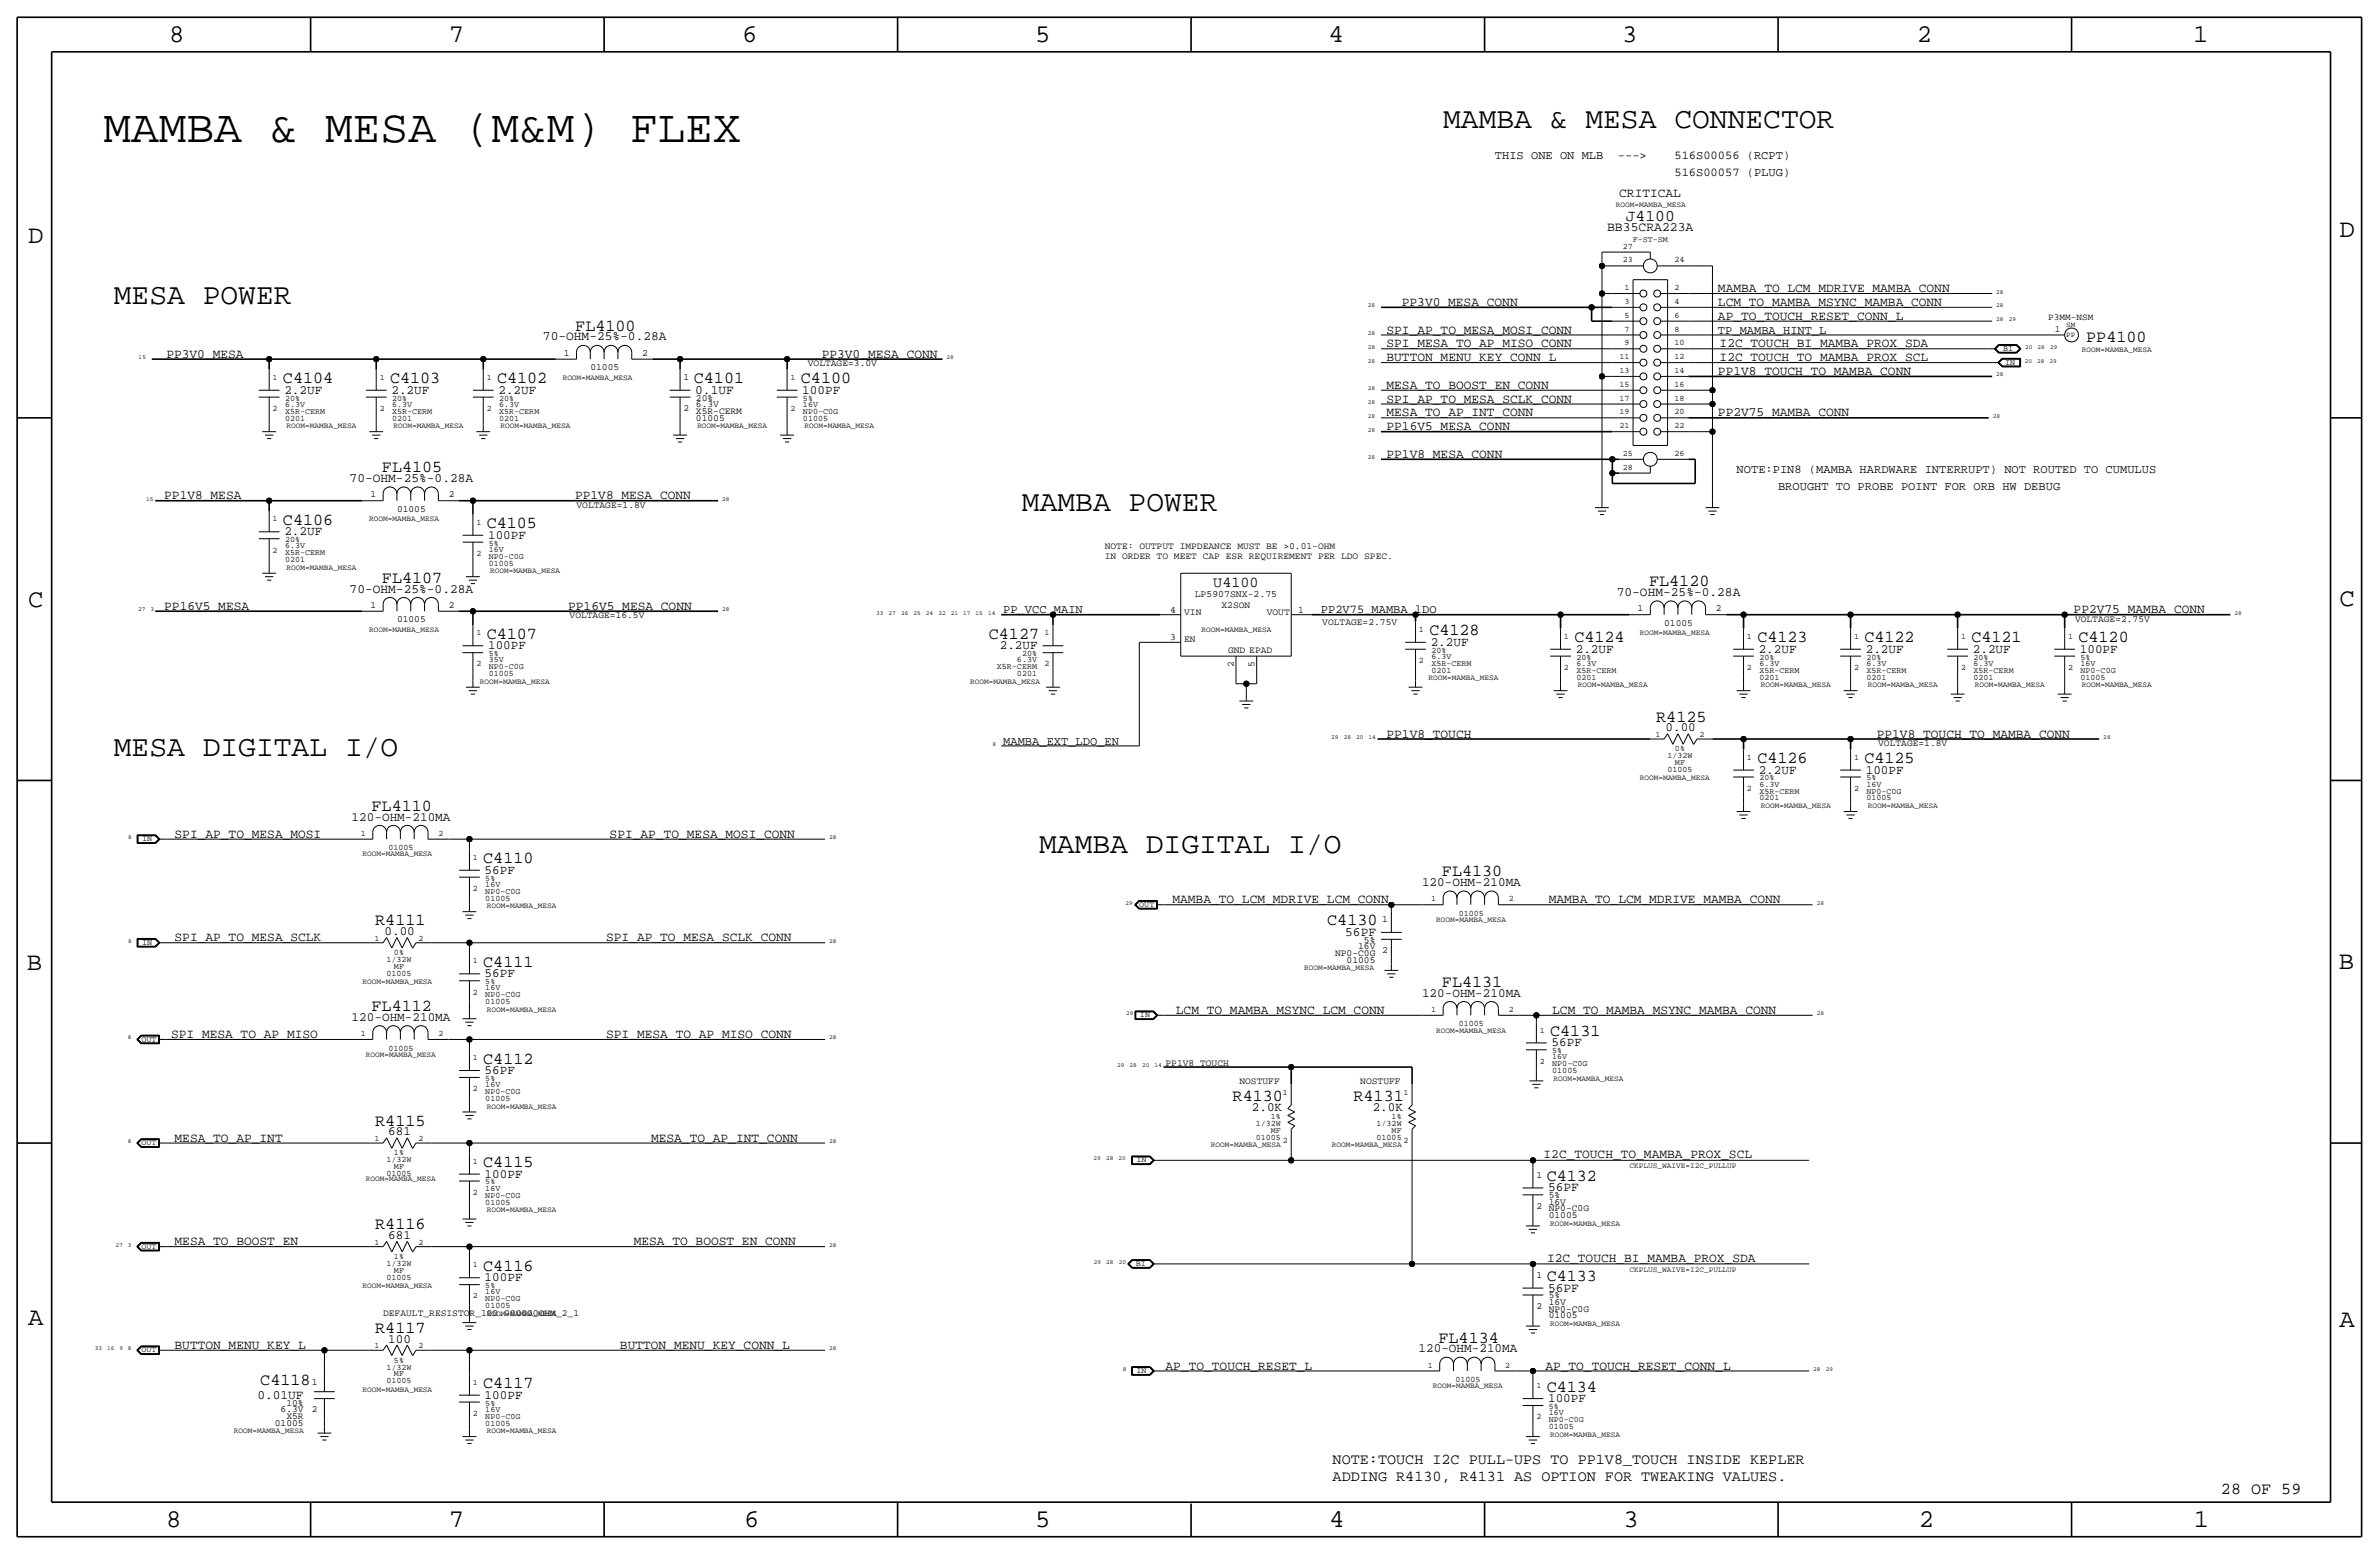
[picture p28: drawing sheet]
<svg xmlns="http://www.w3.org/2000/svg" width="875mm" height="572mm" viewBox="0 0 875 572" stroke-linecap="round" stroke-linejoin="round" font-family="sans-serif">
<defs><g id="words">
<text font-size="17" x="38" y="52.1">MAMBA &amp; MESA (M&amp;M) FLEX</text>
<g font-size="10.9">
<text x="530.8" y="47">MAMBA &amp; MESA CONNECTOR</text>
<text x="41.9" y="111.8">MESA POWER</text>
<text x="375.9" y="188">MAMBA POWER</text>
<text x="41.9" y="278.1">MESA DIGITAL I/O</text>
<text x="382.2" y="313.7">MAMBA DIGITAL I/O</text>
</g>
<g font-size="9.4">
<text x="62.2" y="15.5">8</text>
<text x="165.1" y="15.5">7</text>
<text x="273" y="15.5">6</text>
<text x="380.7" y="15.5">5</text>
<text x="488.7" y="15.5">4</text>
<text x="596.6" y="15.5">3</text>
<text x="705" y="15.5">2</text>
<text x="806.6" y="15.5">1</text>
<text x="10.4" y="89.4">D</text>
<text x="860.5" y="87.1">D</text>
<text x="10.4" y="223.3">C</text>
<text x="860.5" y="222.8">C</text>
<text x="9.9" y="356.6">B</text>
<text x="860.2" y="356.4">B</text>
<text x="10.4" y="487.4">A</text>
<text x="860.5" y="488.2">A</text>
<text x="61.2" y="561.6">8</text>
<text x="165.1" y="561.6">7</text>
<text x="273.8" y="561.6">6</text>
<text x="380.7" y="561.6">5</text>
<text x="488.9" y="561.6">4</text>
<text x="597.1" y="561.6">3</text>
<text x="705.8" y="561.6">2</text>
<text x="806.9" y="561.6">1</text>
</g>
<g font-size="6.2">
<text x="211.6" y="121.7">FL4100</text>
<text x="767.4" y="125.7">PP4100</text>
<text x="104.1" y="141">C4104</text>
<text x="143.5" y="141">C4103</text>
<text x="182.8" y="141">C4102</text>
<text x="255.2" y="141">C4101</text>
<text x="294.6" y="141">C4100</text>
<text x="140.5" y="173.7">FL4105</text>
<text x="104.1" y="193">C4106</text>
<text x="179" y="194.3">C4105</text>
<text x="140.5" y="214.4">FL4107</text>
<text x="606.6" y="215.6">FL4120</text>
<text x="525.7" y="233.7">C4128</text>
<text x="179" y="234.9">C4107</text>
<text x="363.7" y="234.9">C4127</text>
<text x="579.1" y="236.2">C4124</text>
<text x="646.4" y="236.2">C4123</text>
<text x="685.7" y="236.2">C4122</text>
<text x="725.1" y="236.2">C4121</text>
<text x="764.5" y="236.2">C4120</text>
<text x="609.2" y="265.4">R4125</text>
<text x="646.4" y="280.7">C4126</text>
<text x="685.7" y="280.7">C4125</text>
<text x="136.7" y="298.2">FL4110</text>
<text x="177.7" y="317.5">C4110</text>
<text x="530.4" y="322.3">FL4130</text>
<text x="138" y="340.4">R4111</text>
<text x="488.2" y="340.4">C4130</text>
<text x="177.7" y="355.6">C4111</text>
<text x="530.4" y="363">FL4131</text>
<text x="136.7" y="371.9">FL4112</text>
<text x="570.2" y="381">C4131</text>
<text x="177.7" y="391.2">C4112</text>
<text x="453.4" y="404.9">R4130</text>
<text x="497.8" y="404.9">R4131</text>
<text x="138" y="414">R4115</text>
<text x="177.7" y="429.3">C4115</text>
<text x="568.9" y="434.3">C4132</text>
<text x="138" y="452.1">R4116</text>
<text x="177.7" y="467.4">C4116</text>
<text x="568.9" y="471.2">C4133</text>
<text x="138" y="490.2">R4117</text>
<text x="529.1" y="493.8">FL4134</text>
<text x="95.8" y="509.3">C4118</text>
<text x="177.7" y="510.5">C4117</text>
<text x="568.9" y="511.8">C4134</text>
<text x="816.9" y="549.5">28 OF 59</text>
</g>
<text font-size="6" x="598" y="81.3">J4100</text>
<g font-size="5.6">
<text x="446.3" y="215.9">U4100</text>
<text x="490.2" y="538.5">NOTE:TOUCH I2C PULL-UPS TO PP1V8_TOUCH INSIDE KEPLER</text>
<text x="490.2" y="544.8">ADDING R4130, R4131 AS OPTION FOR TWEAKING VALUES.</text>
</g>
<text font-size="4.8" x="591.1" y="85.1">BB35CRA223A</text>
<g font-size="4.7">
<text x="595.6" y="72.4">CRITICAL</text>
<text x="631.9" y="107.4">MAMBA_TO_LCM_MDRIVE_MAMBA_CONN</text>
<text x="515.6" y="112.5">PP3V0_MESA_CONN</text>
<text x="631.9" y="112.5">LCM_TO_MAMBA_MSYNC_MAMBA_CONN</text>
<text x="631.9" y="117.6">AP_TO_TOUCH_RESET_CONN_L</text>
<text x="199.7" y="125.2">70-OHM-25%-0.28A</text>
<text x="510" y="122.7">SPI_AP_TO_MESA_MOSI_CONN</text>
<text x="61.2" y="131.6">PP3V0_MESA</text>
<text x="302.2" y="131.6">PP3V0_MESA_CONN</text>
<text x="510" y="127.8">SPI_MESA_TO_AP_MISO_CONN</text>
<text x="632.5" y="127.5">I2C_TOUCH_BI_MAMBA_PROX_SDA</text>
<text x="510" y="132.8">BUTTON_MENU_KEY_CONN_L</text>
<text x="631.9" y="137.9">PP1V8_TOUCH_TO_MAMBA_CONN</text>
<text x="632.5" y="132.6">I2C_TOUCH_TO_MAMBA_PROX_SCL</text>
<text x="510" y="143">MESA_TO_BOOST_EN_CONN</text>
<text x="104.6" y="144.8">2.2UF</text>
<text x="144" y="144.8">2.2UF</text>
<text x="183.3" y="144.8">2.2UF</text>
<text x="255.7" y="144.8">0.1UF</text>
<text x="295.1" y="144.8">100PF</text>
<text x="510" y="148.1">SPI_AP_TO_MESA_SCLK_CONN</text>
<text x="510" y="153.2">MESA_TO_AP_INT_CONN</text>
<text x="631.9" y="153.2">PP2V75_MAMBA_CONN</text>
<text x="510" y="158.2">PP16V5_MESA_CONN</text>
<text x="510" y="168.4">PP1V8_MESA_CONN</text>
<text x="128.6" y="177.3">70-OHM-25%-0.28A</text>
<text x="60.4" y="183.6">PP1V8_MESA</text>
<text x="211.5" y="183.6">PP1V8_MESA_CONN</text>
<text x="104.6" y="196.8">2.2UF</text>
<text x="179.5" y="198.1">100PF</text>
<text x="128.6" y="217.9">70-OHM-25%-0.28A</text>
<text x="594.7" y="219.2">70-OHM-25%-0.28A</text>
<text x="60.4" y="224.3">PP16V5_MESA</text>
<text x="209" y="224.3">PP16V5_MESA_CONN</text>
<text x="762.7" y="225.6">PP2V75_MAMBA_CONN</text>
<text x="179.5" y="238.8">100PF</text>
<text x="367.7" y="238.8">2.2UF</text>
<text x="526.2" y="237.5">2.2UF</text>
<text x="579.6" y="240">2.2UF</text>
<text x="646.9" y="240">2.2UF</text>
<text x="686.3" y="240">2.2UF</text>
<text x="725.6" y="240">2.2UF</text>
<text x="765" y="240">100PF</text>
<text x="612.6" y="269">0.00</text>
<text x="510" y="271.3">PP1V8_TOUCH</text>
<text x="690.3" y="271.3">PP1V8_TOUCH_TO_MAMBA_CONN</text>
<text x="646.9" y="284.5">2.2UF</text>
<text x="686.3" y="284.5">100PF</text>
<text x="129.3" y="301.8">120-OHM-210MA</text>
<text x="64.2" y="308.1">SPI_AP_TO_MESA_MOSI</text>
<text x="224.2" y="308.1">SPI_AP_TO_MESA_MOSI_CONN</text>
<text x="178.3" y="321.3">56PF</text>
<text x="523" y="325.9">120-OHM-210MA</text>
<text x="431.2" y="332.2">MAMBA_TO_LCM_MDRIVE_LCM_CONN</text>
<text x="569.7" y="332.2">MAMBA_TO_LCM_MDRIVE_MAMBA_CONN</text>
<text x="64.2" y="346.2">SPI_AP_TO_MESA_SCLK</text>
<text x="141.4" y="343.9">0.00</text>
<text x="223" y="346.2">SPI_AP_TO_MESA_SCLK_CONN</text>
<text x="494.8" y="344.2">56PF</text>
<text x="178.3" y="359.4">56PF</text>
<text x="523" y="366.5">120-OHM-210MA</text>
<text x="129.3" y="375.4">120-OHM-210MA</text>
<text x="432.5" y="372.9">LCM_TO_MAMBA_MSYNC_LCM_CONN</text>
<text x="570.9" y="372.9">LCM_TO_MAMBA_MSYNC_MAMBA_CONN</text>
<text x="62.9" y="381.8">SPI_MESA_TO_AP_MISO</text>
<text x="223" y="381.8">SPI_MESA_TO_AP_MISO_CONN</text>
<text x="570.7" y="384.8">56PF</text>
<text x="178.3" y="395">56PF</text>
<text x="460.4" y="408.7">2.0K</text>
<text x="504.9" y="408.7">2.0K</text>
<text x="64.2" y="419.9">MESA_TO_AP_INT</text>
<text x="142.8" y="417.6">681</text>
<text x="239.5" y="419.9">MESA_TO_AP_INT_CONN</text>
<text x="567.7" y="426">I2C_TOUCH_TO_MAMBA_PROX_SCL</text>
<text x="178.3" y="433.1">100PF</text>
<text x="569.4" y="438.1">56PF</text>
<text x="142.8" y="455.7">681</text>
<text x="64.2" y="458">MESA_TO_BOOST_EN</text>
<text x="233.1" y="458">MESA_TO_BOOST_EN_CONN</text>
<text x="569" y="464.1">I2C_TOUCH_BI_MAMBA_PROX_SDA</text>
<text x="178.3" y="471.2">100PF</text>
<text x="569.4" y="475">56PF</text>
<text x="64.2" y="496.1">BUTTON_MENU_KEY_L</text>
<text x="142.8" y="493.8">100</text>
<text x="228" y="496.1">BUTTON_MENU_KEY_CONN_L</text>
<text x="521.8" y="497.3">120-OHM-210MA</text>
<text x="428.7" y="503.7">AP_TO_TOUCH_RESET_L</text>
<text x="568.4" y="503.7">AP_TO_TOUCH_RESET_CONN_L</text>
<text x="94.7" y="514.4">0.01UF</text>
<text x="178.3" y="514.3">100PF</text>
<text x="569.4" y="515.6">100PF</text>
</g>
<g font-size="4.4">
<text x="549.9" y="58.4">THIS ONE ON MLB</text>
<text x="595.1" y="58.4">---&gt;</text>
<text x="615.9" y="58.4">516S00056 (RCPT)</text>
<text x="615.9" y="64.8">516S00057 (PLUG)</text>
<text x="631.9" y="122.7">TP_MAMBA_HINT_L</text>
<text x="638.8" y="174">NOTE:PIN8 (MAMBA HARDWARE INTERRUPT) NOT ROUTED TO CUMULUS</text>
<text x="654" y="180.3">BROUGHT TO PROBE POINT FOR ORB HW DEBUG</text>
<text x="369" y="225.6">PP_VCC_MAIN</text>
<text x="485.9" y="225.6">PP2V75_MAMBA_lDO</text>
<text x="369" y="273.8">MAMBA_EXT_LDO_EN</text>
</g>
<text font-size="3.6" x="439.5" y="219.7">LP5907SNX-2.75</text>
<g font-size="3.5">
<text x="753.4" y="117.9">P3MM-NSM</text>
<text x="755.8" y="122.2">1</text>
<text x="207.4" y="130.8">1</text>
<text x="236.2" y="130.8">2</text>
<text x="217.2" y="136.1">01005</text>
<text x="297.1" y="134.6">VOLTAGE=3.0V</text>
<text x="251.4" y="139.7">1</text>
<text x="256" y="149.6">6.3V</text>
<text x="256" y="147.3">20%</text>
<text x="251.4" y="151.1">2</text>
<text x="256" y="152.1">X5R-CERM</text>
<text x="256" y="154.7">01005</text>
<text x="136.3" y="182.9">1</text>
<text x="165.1" y="182.9">2</text>
<text x="146" y="188.2">01005</text>
<text x="212" y="186.7">VOLTAGE=1.8V</text>
<text x="406.4" y="201.9">NOTE: OUTPUT IMPDEANCE MUST BE &gt;0.01-OHM</text>
<text x="406.4" y="205.7">IN ORDER TO MEET CAP ESR REQUIREMENT PER LDO SPEC.</text>
<text x="136.3" y="223.5">1</text>
<text x="165" y="223.5">2</text>
<text x="209.5" y="227.3">VOLTAGE=16.5V</text>
<text x="430.4" y="225.3">4</text>
<text x="435.6" y="226.1">VIN</text>
<text x="449.3" y="223.5">X2SON</text>
<text x="465.9" y="226.1">VOUT</text>
<text x="477.5" y="225.3">1</text>
<text x="602.4" y="224.8">1</text>
<text x="631.1" y="224.8">2</text>
<text x="146" y="228.9">01005</text>
<text x="486.4" y="229.9">VOLTAGE=2.75V</text>
<text x="612.1" y="230.1">01005</text>
<text x="763.2" y="228.6">VOLTAGE=2.75V</text>
<text x="430.4" y="235.5">3</text>
<text x="435.6" y="236.2">EN</text>
<text x="451.7" y="240">GND EPAD</text>
<text x="453.8" y="245.2" transform="rotate(-90 453.8 245.2)">2</text>
<text x="461.5" y="245.2" transform="rotate(-90 461.5 245.2)">5</text>
<text x="690.8" y="274.3">VOLTAGE=1.8V</text>
<text x="508.4" y="339.1">1</text>
<text x="501.7" y="346.7">5%</text>
<text x="491.1" y="351.5">NP0-C0G</text>
<text x="499.6" y="349">16V</text>
<text x="508.4" y="350.5">2</text>
<text x="495.3" y="354.1">01005</text>
<text x="428.7" y="391.9">PP1V8_TOUCH</text>
<text x="455.9" y="398.8">NOSTUFF</text>
<text x="500.3" y="398.8">NOSTUFF</text>
<text x="565.1" y="433.1">1</text>
<text x="569.7" y="443">16V</text>
<text x="569.7" y="440.7">5%</text>
<text x="565.1" y="444.5">2</text>
<text x="569.7" y="445.5">NP0-C0G</text>
<text x="569.7" y="448.1">01005</text>
<text x="565.1" y="469.9">1</text>
<text x="569.7" y="479.8">16V</text>
<text x="569.7" y="477.5">5%</text>
<text x="140.9" y="483.9">DEFAULT_RESISTOR_100.000000OHM_2_1</text>
<text x="565.1" y="481.3">2</text>
<text x="569.7" y="482.3">NP0-C0G</text>
<text x="569.7" y="484.9">01005</text>
<text x="114.7" y="509.3">1</text>
<text x="103.2" y="519.4">6.3V</text>
<text x="105.3" y="516.9">10%</text>
<text x="105.3" y="522">X5R</text>
<text x="114.7" y="519.4">2</text>
<text x="101.1" y="524.5">01005</text>
</g>
<g font-size="3.1">
<text x="600.5" y="88.9">F-ST-SM</text>
<text x="596.8" y="91.4">27</text>
<text x="596.8" y="96.5">23</text>
<text x="615.9" y="96.5">24</text>
<text x="597.5" y="106.7">1</text>
<text x="615.9" y="106.7">2</text>
<text x="597.5" y="111.8">3</text>
<text x="615.9" y="111.8">4</text>
<text x="597.5" y="116.8">5</text>
<text x="615.9" y="116.8">6</text>
<text x="597.5" y="121.9">7</text>
<text x="615.9" y="121.9">8</text>
<text x="597.5" y="127">9</text>
<text x="615.9" y="127">10</text>
<text x="736.8" y="129">BI</text>
<text x="595.7" y="137.2">13</text>
<text x="595.7" y="132.1">11</text>
<text x="615.9" y="137.2">14</text>
<text x="615.9" y="132.1">12</text>
<text x="737.6" y="134.1">IN</text>
<text x="100.3" y="139.7">1</text>
<text x="139.7" y="139.7">1</text>
<text x="179" y="139.7">1</text>
<text x="290.8" y="139.7">1</text>
<text x="595.7" y="142.2">15</text>
<text x="615.9" y="142.2">16</text>
<text x="104.9" y="149.6">6.3V</text>
<text x="104.9" y="147.3">20%</text>
<text x="144.2" y="149.6">6.3V</text>
<text x="144.2" y="147.3">20%</text>
<text x="183.6" y="149.6">6.3V</text>
<text x="183.6" y="147.3">20%</text>
<text x="295.4" y="149.6">16V</text>
<text x="295.4" y="147.3">5%</text>
<text x="595.7" y="147.3">17</text>
<text x="615.9" y="147.3">18</text>
<text x="100.3" y="151.1">2</text>
<text x="104.9" y="154.7">0201</text>
<text x="104.9" y="152.1">X5R-CERM</text>
<text x="139.7" y="151.1">2</text>
<text x="144.2" y="154.7">0201</text>
<text x="144.2" y="152.1">X5R-CERM</text>
<text x="179" y="151.1">2</text>
<text x="183.6" y="154.7">0201</text>
<text x="183.6" y="152.1">X5R-CERM</text>
<text x="290.8" y="151.1">2</text>
<text x="295.4" y="152.1">NP0-C0G</text>
<text x="295.4" y="154.7">01005</text>
<text x="595.7" y="152.4">19</text>
<text x="615.9" y="152.4">20</text>
<text x="595.7" y="157.5">21</text>
<text x="615.9" y="157.5">22</text>
<text x="596.8" y="167.6">25</text>
<text x="615.9" y="167.6">26</text>
<text x="596.8" y="172.7">28</text>
<text x="100.3" y="191.8">1</text>
<text x="175.2" y="193">1</text>
<text x="100.3" y="203.2">2</text>
<text x="104.9" y="201.7">6.3V</text>
<text x="104.9" y="199.4">20%</text>
<text x="179.8" y="202.9">16V</text>
<text x="179.8" y="200.7">5%</text>
<text x="104.9" y="206.8">0201</text>
<text x="104.9" y="204.2">X5R-CERM</text>
<text x="175.2" y="204.5">2</text>
<text x="179.8" y="205.5">NP0-C0G</text>
<text x="179.8" y="208">01005</text>
<text x="175.2" y="233.7">1</text>
<text x="384.2" y="233.7">1</text>
<text x="521.9" y="232.4">1</text>
<text x="575.3" y="234.9">1</text>
<text x="642.6" y="235">1</text>
<text x="681.9" y="234.9">1</text>
<text x="721.3" y="234.9">1</text>
<text x="760.7" y="234.9">1</text>
<text x="175.2" y="245.1">2</text>
<text x="179.8" y="243.6">35V</text>
<text x="179.8" y="241.3">5%</text>
<text x="374.1" y="243.6">6.3V</text>
<text x="375.9" y="241.3">20%</text>
<text x="384.2" y="245.1">2</text>
<text x="521.9" y="243.8">2</text>
<text x="526.5" y="240">20%</text>
<text x="526.5" y="242.3">6.3V</text>
<text x="526.5" y="244.9">X5R-CERM</text>
<text x="579.8" y="242.6">20%</text>
<text x="579.8" y="244.9">6.3V</text>
<text x="647.1" y="242.6">20%</text>
<text x="647.1" y="244.9">6.3V</text>
<text x="686.5" y="242.6">20%</text>
<text x="686.5" y="244.9">6.3V</text>
<text x="725.9" y="242.6">20%</text>
<text x="725.9" y="244.9">6.3V</text>
<text x="765.3" y="242.6">5%</text>
<text x="765.3" y="244.9">16V</text>
<text x="179.8" y="246.1">NP0-C0G</text>
<text x="179.8" y="248.7">01005</text>
<text x="366.7" y="246.1">X5R-CERM</text>
<text x="374.1" y="248.7">0201</text>
<text x="526.5" y="247.4">0201</text>
<text x="575.3" y="246.4">2</text>
<text x="579.8" y="249.9">0201</text>
<text x="579.8" y="247.4">X5R-CERM</text>
<text x="642.6" y="246.4">2</text>
<text x="647.1" y="249.9">0201</text>
<text x="647.1" y="247.4">X5R-CERM</text>
<text x="681.9" y="246.4">2</text>
<text x="686.5" y="249.9">0201</text>
<text x="686.5" y="247.4">X5R-CERM</text>
<text x="721.3" y="246.4">2</text>
<text x="725.9" y="249.9">0201</text>
<text x="725.9" y="247.4">X5R-CERM</text>
<text x="760.7" y="246.4">2</text>
<text x="765.3" y="249.9">01005</text>
<text x="765.3" y="247.4">NP0-C0G</text>
<text x="609" y="271">1</text>
<text x="625" y="271">2</text>
<text x="613.3" y="278.9">1/32W</text>
<text x="616.1" y="281.4">MF</text>
<text x="616.1" y="276.4">0%</text>
<text x="642.6" y="279.4">1</text>
<text x="681.9" y="279.4">1</text>
<text x="613.3" y="284">01005</text>
<text x="647.1" y="287">20%</text>
<text x="686.5" y="287">5%</text>
<text x="642.6" y="290.8">2</text>
<text x="647.1" y="289.3">6.3V</text>
<text x="647.1" y="291.8">X5R-CERM</text>
<text x="681.9" y="290.8">2</text>
<text x="686.5" y="291.8">NP0-C0G</text>
<text x="686.5" y="289.3">16V</text>
<text x="647.1" y="294.4">0201</text>
<text x="686.5" y="294.4">01005</text>
<text x="52.3" y="309.4">IN</text>
<text x="132.7" y="307.3">1</text>
<text x="161.2" y="307.3">2</text>
<text x="142.9" y="312.7">01005</text>
<text x="173.9" y="316.2">1</text>
<text x="178.5" y="323.8">5%</text>
<text x="173.9" y="327.7">2</text>
<text x="178.5" y="326.1">16V</text>
<text x="178.5" y="328.7">NP0-C0G</text>
<text x="178.5" y="331.2">01005</text>
<text x="419" y="333.5">OUT</text>
<text x="526.4" y="331.5">1</text>
<text x="554.9" y="331.5">2</text>
<text x="536.6" y="336.8">01005</text>
<text x="52.3" y="347.5">IN</text>
<text x="137.8" y="345.9">1</text>
<text x="153.9" y="345.9">2</text>
<text x="142.1" y="353.8">1/32W</text>
<text x="144.9" y="351.3">0%</text>
<text x="142.1" y="358.9">01005</text>
<text x="144.9" y="356.4">MF</text>
<text x="173.9" y="354.3">1</text>
<text x="173.9" y="365.8">2</text>
<text x="178.5" y="364.2">16V</text>
<text x="178.5" y="362">5%</text>
<text x="178.5" y="366.8">NP0-C0G</text>
<text x="178.5" y="369.3">01005</text>
<text x="419.3" y="374.1">IN</text>
<text x="526.4" y="372.1">1</text>
<text x="536.6" y="377.4">01005</text>
<text x="554.9" y="372.1">2</text>
<text x="52" y="383">OUT</text>
<text x="132.7" y="381">1</text>
<text x="161.2" y="381">2</text>
<text x="566.4" y="379.7">1</text>
<text x="142.9" y="386.3">01005</text>
<text x="173.9" y="389.9">1</text>
<text x="570.9" y="389.6">16V</text>
<text x="570.9" y="387.3">5%</text>
<text x="566.4" y="391.2">2</text>
<text x="570.9" y="392.2">NP0-C0G</text>
<text x="570.9" y="394.7">01005</text>
<text x="173.9" y="401.3">2</text>
<text x="178.5" y="399.8">16V</text>
<text x="178.5" y="397.5">5%</text>
<text x="178.5" y="402.3">NP0-C0G</text>
<text x="178.5" y="404.9">01005</text>
<text x="471.8" y="402.6">1</text>
<text x="516.3" y="402.6">1</text>
<text x="467.4" y="411.5">1%</text>
<text x="511.9" y="411.5">1%</text>
<text x="137.8" y="419.6">1</text>
<text x="153.9" y="419.6">2</text>
<text x="461.9" y="414">1/32W</text>
<text x="461.9" y="419.1">01005</text>
<text x="467.4" y="416.6">MF</text>
<text x="506.3" y="414">1/32W</text>
<text x="506.3" y="419.1">01005</text>
<text x="511.9" y="416.6">MF</text>
<text x="52" y="421.1">OUT</text>
<text x="144.9" y="424.9">1%</text>
<text x="471.8" y="420.4">2</text>
<text x="516.3" y="420.4">2</text>
<text x="142.1" y="427.5">1/32W</text>
<text x="144.9" y="430">MF</text>
<text x="173.9" y="428">1</text>
<text x="418" y="427.5">IN</text>
<text x="142.1" y="432.6">01005</text>
<text x="178.5" y="437.9">16V</text>
<text x="178.5" y="435.6">5%</text>
<text x="173.9" y="439.4">2</text>
<text x="178.5" y="440.4">NP0-C0G</text>
<text x="178.5" y="443">01005</text>
<text x="52" y="459.2">OUT</text>
<text x="137.8" y="457.7">1</text>
<text x="153.9" y="457.7">2</text>
<text x="142.1" y="465.6">1/32W</text>
<text x="144.9" y="463">1%</text>
<text x="173.9" y="466.1">1</text>
<text x="417.8" y="465.6">BI</text>
<text x="142.1" y="470.7">01005</text>
<text x="144.9" y="468.1">MF</text>
<text x="178.5" y="473.7">5%</text>
<text x="173.9" y="477.5">2</text>
<text x="178.5" y="476">16V</text>
<text x="178.5" y="478.5">NP0-C0G</text>
<text x="178.5" y="481.1">01005</text>
<text x="52" y="497.3">OUT</text>
<text x="137.8" y="495.8">1</text>
<text x="153.9" y="495.8">2</text>
<text x="142.1" y="503.7">1/32W</text>
<text x="144.9" y="501.1">5%</text>
<text x="525.2" y="502.9">1</text>
<text x="553.7" y="502.9">2</text>
<text x="142.1" y="508.8">01005</text>
<text x="144.9" y="506.2">MF</text>
<text x="173.9" y="509.3">1</text>
<text x="418" y="505">IN</text>
<text x="535.3" y="508.3">01005</text>
<text x="565.1" y="510.5">1</text>
<text x="173.9" y="520.7">2</text>
<text x="178.5" y="519.2">16V</text>
<text x="178.5" y="516.9">5%</text>
<text x="178.5" y="521.7">NP0-C0G</text>
<text x="565.1" y="522">2</text>
<text x="569.7" y="520.4">16V</text>
<text x="569.7" y="518.2">5%</text>
<text x="178.5" y="524.3">01005</text>
<text x="569.7" y="523">NP0-C0G</text>
<text x="569.7" y="525.5">01005</text>
</g>
<g font-size="2.9">
<text x="594.3" y="76.2">ROOM=MAMBA_MESA</text>
<text x="765.8" y="129.5">ROOM=MAMBA_MESA</text>
<text x="207" y="139.7">ROOM=MAMBA_MESA</text>
<text x="105.4" y="157.5">ROOM=MAMBA_MESA</text>
<text x="144.7" y="157.5">ROOM=MAMBA_MESA</text>
<text x="184.1" y="157.5">ROOM=MAMBA_MESA</text>
<text x="256.5" y="157.5">ROOM=MAMBA_MESA</text>
<text x="295.9" y="157.5">ROOM=MAMBA_MESA</text>
<text x="135.8" y="191.8">ROOM=MAMBA_MESA</text>
<text x="105.4" y="209.5">ROOM=MAMBA_MESA</text>
<text x="180.3" y="210.8">ROOM=MAMBA_MESA</text>
<text x="135.8" y="232.4">ROOM=MAMBA_MESA</text>
<text x="441.9" y="232.4">ROOM=MAMBA_MESA</text>
<text x="603.2" y="233.7">ROOM=MAMBA_MESA</text>
<text x="176.5" y="251.5">ROOM=MAMBA_MESA</text>
<text x="356.8" y="251.5">ROOM=MAMBA_MESA</text>
<text x="525.4" y="250.2">ROOM=MAMBA_MESA</text>
<text x="580.3" y="252.7">ROOM=MAMBA_MESA</text>
<text x="647.6" y="252.7">ROOM=MAMBA_MESA</text>
<text x="687" y="252.7">ROOM=MAMBA_MESA</text>
<text x="726.4" y="252.7">ROOM=MAMBA_MESA</text>
<text x="765.8" y="252.7">ROOM=MAMBA_MESA</text>
<text x="603.2" y="287">ROOM=MAMBA_MESA</text>
<text x="647.6" y="297.2">ROOM=MAMBA_MESA</text>
<text x="687" y="297.2">ROOM=MAMBA_MESA</text>
<text x="133.3" y="315">ROOM=MAMBA_MESA</text>
<text x="179" y="334">ROOM=MAMBA_MESA</text>
<text x="528.3" y="339.1">ROOM=MAMBA_MESA</text>
<text x="479.7" y="356.9">ROOM=MAMBA_MESA</text>
<text x="133.3" y="362">ROOM=MAMBA_MESA</text>
<text x="179" y="372.1">ROOM=MAMBA_MESA</text>
<text x="528.3" y="379.7">ROOM=MAMBA_MESA</text>
<text x="134.6" y="388.6">ROOM=MAMBA_MESA</text>
<text x="571.4" y="397.5">ROOM=MAMBA_MESA</text>
<text x="179" y="407.7">ROOM=MAMBA_MESA</text>
<text x="445.4" y="421.6">ROOM=MAMBA_MESA</text>
<text x="489.9" y="421.6">ROOM=MAMBA_MESA</text>
<text x="599.3" y="429.7">CKPLUS_WAIVE=I2C_PULLUP</text>
<text x="134.6" y="434.3">ROOM=MAMBA_MESA</text>
<text x="179" y="445.8">ROOM=MAMBA_MESA</text>
<text x="570.2" y="450.9">ROOM=MAMBA_MESA</text>
<text x="599.3" y="467.8">CKPLUS_WAIVE=I2C_PULLUP</text>
<text x="133.3" y="473.7">ROOM=MAMBA_MESA</text>
<text x="179" y="483.9">ROOM=MAMBA_MESA</text>
<text x="570.2" y="487.7">ROOM=MAMBA_MESA</text>
<text x="133.3" y="511.8">ROOM=MAMBA_MESA</text>
<text x="527" y="510.5">ROOM=MAMBA_MESA</text>
<text x="86" y="527.1">ROOM=MAMBA_MESA</text>
<text x="179" y="527.1">ROOM=MAMBA_MESA</text>
<text x="570.2" y="528.3">ROOM=MAMBA_MESA</text>
</g>
<g font-size="2.8">
<text x="760" y="120.1">SM</text>
<text x="760" y="124">PP</text>
</g>
<g font-size="2.3">
<text x="734.3" y="108">28</text>
<text x="503.1" y="113">28</text>
<text x="734.3" y="113">28</text>
<text x="734.3" y="118.1">28</text>
<text x="738.8" y="118.1">29</text>
<text x="503.1" y="123.2">28</text>
<text x="503.1" y="128.3">28</text>
<text x="744.9" y="128.3">20</text>
<text x="749.5" y="128.3">28</text>
<text x="754" y="128.3">29</text>
<text x="51" y="132.1">15</text>
<text x="348.2" y="132.1">28</text>
<text x="503.1" y="133.4">28</text>
<text x="744.7" y="133.3">20</text>
<text x="749.3" y="133.3">28</text>
<text x="753.9" y="133.3">29</text>
<text x="503.1" y="143.5">28</text>
<text x="734.3" y="138.4">28</text>
<text x="503.1" y="148.6">28</text>
<text x="503.1" y="153.7">28</text>
<text x="733" y="153.7">28</text>
<text x="503.1" y="158.8">28</text>
<text x="503.1" y="168.9">28</text>
<text x="53.8" y="184.2">15</text>
<text x="265.6" y="184.2">28</text>
<text x="50.8" y="224.8">27</text>
<text x="55.4" y="224.8">3</text>
<text x="265.6" y="224.8">28</text>
<text x="322.3" y="226.1">33</text>
<text x="326.8" y="226.1">27</text>
<text x="331.4" y="226.1">26</text>
<text x="336" y="226.1">25</text>
<text x="340.6" y="226.1">24</text>
<text x="345.1" y="226.1">22</text>
<text x="349.7" y="226.1">21</text>
<text x="354.3" y="226.1">17</text>
<text x="358.9" y="226.1">15</text>
<text x="363.4" y="226.1">14</text>
<text x="821.9" y="226.1">28</text>
<text x="365" y="274.3">8</text>
<text x="489.7" y="271.8">29</text>
<text x="494.2" y="271.8">28</text>
<text x="498.8" y="271.8">20</text>
<text x="503.4" y="271.8">14</text>
<text x="773.6" y="271.8">28</text>
<text x="47.2" y="308.6">8</text>
<text x="305" y="308.6">28</text>
<text x="414" y="332.7">29</text>
<text x="668.2" y="332.7">28</text>
<text x="47.2" y="346.7">8</text>
<text x="305" y="346.7">28</text>
<text x="414.2" y="373.4">29</text>
<text x="668.2" y="373.4">28</text>
<text x="47" y="382.3">8</text>
<text x="305" y="382.3">28</text>
<text x="410.9" y="392.4">29</text>
<text x="415.5" y="392.4">28</text>
<text x="420.1" y="392.4">20</text>
<text x="424.6" y="392.4">14</text>
<text x="47" y="420.4">8</text>
<text x="305" y="420.4">28</text>
<text x="402.2" y="426.7">29</text>
<text x="406.8" y="426.7">28</text>
<text x="411.4" y="426.7">20</text>
<text x="42.5" y="458.5">27</text>
<text x="47" y="458.5">3</text>
<text x="305" y="458.5">28</text>
<text x="402.3" y="464.8">29</text>
<text x="406.9" y="464.8">28</text>
<text x="411.5" y="464.8">20</text>
<text x="34.8" y="496.6">33</text>
<text x="39.4" y="496.6">16</text>
<text x="44" y="496.6">9</text>
<text x="47" y="496.6">8</text>
<text x="305" y="496.6">28</text>
<text x="413" y="504.2">8</text>
<text x="667" y="504.2">28</text>
<text x="671.5" y="504.2">29</text>
</g>
</g></defs>
<g fill="none" stroke="#000" stroke-width=".37">
<path d="M589.2 92.7h6.4zM589.2 92.7v5.1zM589.2 97.8h6.4zM589.2 97.8v10.1zM595.6 97.8h8.9zM595.6 92.7h11.4zM607 92.7v2.6zM609.6 97.8h11.4zM621 97.8h8.9zM629.9 97.8v45.7zM589.2 108v30.4zM589.2 108h3.8z"/>
<path d="M593 118.1h10.2zM593 113h10.2zM593 108h10.2zM600.7 102.9h12.7zM600.7 102.9v60.9zM610.8 118.1h10.2zM610.8 113h10.2zM610.8 108h10.2zM613.4 102.9v60.9zM621 108h111.7zM621 113h111.7zM621 118.1h111.7z"/>
<path d="M99 135.9v7.6zM138.4 135.9v7.6zM177.7 135.9v7.6zM204.4 132.1h7.6zM212 129.5a2.54 2.54 0 0 1 2.6-2.5 2.54 2.54 0 0 1 2.5 2.5 2.54 2.54 0 0 1 2.6-2.5 2.54 2.54 0 0 1 2.5 2.5 2.54 2.54 0 0 1 2.5-2.5 2.54 2.54 0 0 1 2.6 2.5 2.54 2.54 0 0 1 2.5-2.5 2.54 2.54 0 0 1 2.6 2.5M212 129.5v2.6zM217.1 129.5v2.6zM222.2 129.5v2.6zM227.3 129.5v2.6zM232.4 132.1h7.6zM232.4 129.5v2.6zM250.1 135.9v7.6z"/>
<path d="M289.5 135.9v7.6zM508 128.3h85zM508 133.4h85zM508 123.2h85zM589.2 138.4v45.8zM589.2 138.4h3.8zM593 123.2h10.2zM593 128.3h10.2zM593 133.4h10.2zM593 138.4h10.2zM610.8 128.3h10.2zM610.8 138.4h10.2z"/>
<path d="M610.8 133.4h10.2zM610.8 123.2h10.2zM621 128.3h110.5zM621 123.2h133.3zM621 133.4h111.7zM731.5 128.3h2.5zM732.7 133.4h2.6zM733.6 128.3l1.5 1.5zM733.7 128.3l1.5-1.5zM733.7 128.3l1.5 1.4zM733.9 128.3l1.3 1.3zM734 128.3l1.3-1.3z"/>
<path d="M734 128.3l1.3 1.2zM734.8 133.3l1.6 1.6zM734.8 133.4l1.6-1.6zM735 133.4l1.4-1.5zM735 133.4l1.4 1.4zM735.1 129.8h6.7zM735.1 133.4l1.4-1.4zM735.1 133.4l1.4 1.3zM735.1 126.7l-1.5 1.6zM735.1 126.7h6.7zM735.2 126.8h6.5zM735.2 129.7h6.5z"/>
<path d="M735.2 126.9l-1.3 1.4zM735.2 129.6h6.5zM735.2 126.9h6.5zM735.3 129.5h6.3zM735.3 127h6.3zM735.3 133.4l1.3-1.3zM735.3 133.3l1.3 1.3zM736.4 131.8h6.8zM736.4 134.9h6.8zM736.4 134.8h6.7zM736.4 131.9h6.7zM736.5 134.7h6.5z"/>
<path d="M736.5 132h6.5zM736.6 132.1h6.3zM736.6 134.6h6.3zM741.6 129.5l1.3-1.2zM741.6 127l1.3 1.3zM741.7 129.6l1.4-1.3zM741.7 126.9l1.4 1.4zM741.7 129.7l1.5-1.4zM741.7 126.8l1.5 1.5zM741.8 126.7l1.6 1.6zM741.8 129.8l1.6-1.5zM742.9 132.1v2.5z"/>
<path d="M743 132v2.7zM743.1 131.9v2.9zM743.2 131.8v3.1zM754.3 123.2h5.1zM95.2 143.5h7.6zM95.2 146.1h7.6zM96.5 158.8h5zM99 153.7v2.5zM99 156.2v2.6zM99 146v7.7zM134.6 143.5h7.6zM134.6 146.1h7.6z"/>
<path d="M135.8 158.8h5.1zM138.4 153.7v2.5zM138.4 156.2v2.6zM138.4 146v7.7zM173.9 143.5h7.7zM173.9 146.1h7.7zM175.2 158.8h5.1zM177.7 153.7v2.5zM177.7 156.2v2.6zM177.7 146v7.7zM246.3 143.5h7.6zM246.3 146.1h7.6z"/>
<path d="M250.1 153.7v3.8zM250.1 146v7.7zM250.1 157.5v2.5zM285.7 146.1h7.6zM285.7 143.5h7.6zM289.5 153.7v3.8zM289.5 146v7.7zM289.5 157.5v2.5zM508 143.5h85zM508 148.6h85zM508 153.7h85zM593 158.8h10.2z"/>
<path d="M593 153.7h10.2zM593 148.6h10.2zM593 143.5h10.2zM610.8 158.8h10.2zM610.8 153.7h10.2zM610.8 148.6h10.2zM610.8 143.5h10.2zM621 143.5h8.9zM621 158.8h8.9zM621 148.6h8.9zM629.9 148.6v10.2zM629.9 158.8v25.4z"/>
<path d="M629.9 143.5v5.1zM97.5 160h3zM98.2 161.3h1.6zM136.9 160h3zM137.6 161.3h1.5zM176.2 160h3.1zM177 161.3h1.5zM247.6 160h5.1zM248.6 161.3h3.1zM249.4 162.6h1.5zM287 160h5zM288 161.3h3z"/>
<path d="M288.7 162.6h1.6zM595.6 168.9h8.9zM595.6 174h11.4zM600.7 163.8h12.7zM607 171.5v2.5zM609.6 168.9h11.4zM95.2 195.6h7.6zM95.2 198.1h7.6zM99 188v7.6zM99 198.1v7.6zM133.3 184.2h7.6zM140.9 181.6a2.54 2.54 0 0 1 2.6-2.5 2.54 2.54 0 0 1 2.5 2.5 2.54 2.54 0 0 1 2.5-2.5 2.54 2.54 0 0 1 2.6 2.5 2.54 2.54 0 0 1 2.5-2.5 2.54 2.54 0 0 1 2.6 2.5 2.54 2.54 0 0 1 2.5-2.5 2.54 2.54 0 0 1 2.5 2.5"/>
<path d="M140.9 181.6v2.6zM146 181.6v2.6zM151.1 181.6v2.6zM156.2 181.6v2.6zM161.2 181.6v2.6zM161.2 184.2h7.7zM170.1 199.4h7.6zM170.1 196.9h7.6zM173.9 189.2v7.7zM173.9 199.4v7.6zM586.7 186.7h5.1zM587.7 188h3.1z"/>
<path d="M588.5 189.2h1.5zM589.2 184.2v2.5zM627.3 186.7h5.1zM628.3 188h3.1zM629.1 189.2h1.5zM629.9 184.2v2.5zM96.5 210.8h5zM97.5 212.1h3zM98.2 213.4h1.6zM99 205.7v2.6zM99 208.3v2.5zM171.4 212.1h5.1z"/>
<path d="M172.4 213.4h3.1zM173.2 214.6h1.5zM173.9 207v2.6zM173.9 209.6v2.5zM434.3 210.8h40.6zM434.3 210.8v30.5zM474.9 210.8v30.5zM133.3 224.8h7.6zM140.9 222.3a2.54 2.54 0 0 1 2.6-2.6 2.54 2.54 0 0 1 2.5 2.6 2.54 2.54 0 0 1 2.5-2.6 2.54 2.54 0 0 1 2.6 2.6 2.54 2.54 0 0 1 2.5-2.6 2.54 2.54 0 0 1 2.6 2.6 2.54 2.54 0 0 1 2.5-2.6 2.54 2.54 0 0 1 2.5 2.6M140.9 222.3v2.5zM146 222.3v2.5zM151.1 222.3v2.5z"/>
<path d="M156.2 222.3v2.5zM161.2 222.3v2.5zM161.2 224.8h7.7zM170.1 237.5h7.6zM173.9 229.9v7.6zM383.5 237.5h7.6zM387.3 229.9v7.6zM419.1 236.2h7.6zM419.1 236.2v38.1zM426.7 236.2h7.6zM426.7 226.1h7.6zM474.9 226.1h7.7z"/>
<path d="M516.8 238.8h7.7zM516.8 236.2h7.7zM520.7 228.6v7.6zM520.7 238.8v7.6zM570.2 238.8h7.6zM574 231.1v7.7zM599.4 226.1h7.6zM607 223.5v2.6zM607 223.5a2.54 2.54 0 0 1 2.6-2.5 2.54 2.54 0 0 1 2.5 2.5 2.54 2.54 0 0 1 2.5-2.5 2.54 2.54 0 0 1 2.6 2.5 2.54 2.54 0 0 1 2.5-2.5 2.54 2.54 0 0 1 2.6 2.5 2.54 2.54 0 0 1 2.5-2.5 2.54 2.54 0 0 1 2.5 2.5M612.1 223.5v2.6zM617.2 223.5v2.6zM622.3 223.5v2.6z"/>
<path d="M627.3 226.1h7.7zM627.3 223.5v2.6zM637.5 238.8h7.6zM641.3 231.1v7.7zM676.9 238.8h7.6zM680.7 231.1v7.7zM716.2 238.8h7.7zM720 231.1v7.7zM755.6 238.8h7.6zM759.4 231.1v7.7zM170.1 240h7.6zM171.4 252.7h5.1z"/>
<path d="M172.4 254h3.1zM173.2 255.3h1.5zM173.9 247.7v2.5zM173.9 240v7.7zM173.9 250.2v2.5zM383.5 240h7.6zM384.8 252.7h5zM385.8 254h3zM386.5 255.3h1.6zM387.3 247.7v2.5zM387.3 250.2v2.5zM387.3 240v7.7z"/>
<path d="M434.3 241.3h40.6zM454.6 248.9v2.6zM454.6 251.5h3.8zM454.6 241.3v7.6zM455.9 257.8h5.1zM456.9 259.1h3zM458.4 251.5h3.8zM458.4 251.5v3.8zM458.4 255.3v2.5zM462.2 248.9v2.6zM462.2 241.3v7.6zM518.1 252.7h5.1z"/>
<path d="M519.1 254h3.1zM519.9 255.3h1.5zM520.7 246.4v3.8zM520.7 250.2v2.5zM570.2 241.3h7.6zM571.5 254h5zM572.5 255.3h3zM573.2 256.5h1.6zM574 248.9v2.6zM574 251.5v2.5zM574 241.3v7.6zM637.5 241.3h7.6z"/>
<path d="M638.8 254h5zM639.8 255.3h3zM640.5 256.5h1.6zM641.3 248.9v2.6zM641.3 241.3v7.6zM641.3 251.5v2.5zM676.9 241.3h7.6zM678.1 254h5.1zM679.1 255.3h3.1zM679.9 256.5h1.5zM680.7 248.9v2.6zM680.7 251.5v2.5z"/>
<path d="M680.7 241.3v7.6zM716.2 241.3h7.7zM717.5 255.3h5.1zM718.5 256.5h3.1zM719.3 257.8h1.5zM720 248.9v3.8zM720 252.7v2.6zM720 241.3v7.6zM755.6 241.3h7.6zM756.9 255.3h5.1zM757.9 256.5h3zM758.6 257.8h1.6z"/>
<path d="M759.4 248.9v3.8zM759.4 241.3v7.6zM759.4 252.7v2.6zM368.3 274.3h50.8zM457.7 260.4h1.5zM607 271.8h5.1zM613.4 269.8l1.9 3.9zM613.4 269.8l-1.3 2zM617.2 269.8l-1.9 3.9zM617.2 269.8l1.9 3.9zM621 269.8l-1.9 3.9zM621 269.8l1.9 3.9z"/>
<path d="M624.2 271.8h5.7zM624.2 271.8l-1.3 2zM641.3 275.6v7.6zM680.7 275.6v7.6zM637.5 285.8h7.6zM637.5 283.2h7.6zM638.8 298.5h5zM639.8 299.7h3zM641.3 293.4v2.5zM641.3 285.7v7.7zM641.3 295.9v2.5zM676.9 285.8h7.6z"/>
<path d="M676.9 283.2h7.6zM678.1 298.5h5.1zM679.1 299.7h3.1zM680.7 293.4v2.5zM680.7 285.7v7.7zM680.7 295.9v2.5zM50.4 307h6.9zM50.4 307v3.2zM50.4 310.2h6.9zM50.5 307.1h6.7zM50.5 307.1v3zM50.5 310.1h6.7z"/>
<path d="M50.6 307.2v2.8zM50.6 310h6.5zM50.6 307.2h6.5zM50.7 307.3h6.4zM50.7 307.3v2.6zM50.7 309.9h6.4zM57.1 307.3l1.3 1.3zM57.1 309.9l1.3-1.3zM57.1 310l1.4-1.4zM57.2 307.2l1.3 1.4zM57.2 310.1l1.5-1.5zM57.2 307.1l1.5 1.5z"/>
<path d="M57.3 310.2l1.5-1.6zM57.3 307l1.5 1.6zM58.4 308.6h2.5zM60.9 308.6h68.6zM129.5 308.6h7.6zM137.1 306.1a2.54 2.54 0 0 1 2.5-2.6 2.54 2.54 0 0 1 2.6 2.6 2.54 2.54 0 0 1 2.5-2.6 2.54 2.54 0 0 1 2.6 2.6 2.54 2.54 0 0 1 2.5-2.6 2.54 2.54 0 0 1 2.5 2.6 2.54 2.54 0 0 1 2.6-2.6 2.54 2.54 0 0 1 2.5 2.6M137.1 306.1v2.5zM142.2 306.1v2.5zM147.3 306.1v2.5zM152.3 306.1v2.5zM157.4 308.6h7.6zM157.4 306.1v2.5z"/>
<path d="M165 308.6h7.7zM172.7 308.6h130.8zM172.7 308.6v3.8zM172.7 312.4v7.6zM640.5 301h1.6zM679.9 301h1.5zM168.9 320h7.6zM168.9 322.6h7.6zM170.1 335.3h5.1zM171.1 336.6h3.1zM171.9 337.8h1.5zM172.7 330.2v2.5z"/>
<path d="M172.7 322.6v7.6zM172.7 332.7v2.6zM417.3 332.7l1.6 1.6zM417.3 332.7l1.6-1.5zM417.5 332.7l1.4-1.4zM417.5 332.7l1.4 1.5zM417.6 332.7l1.4-1.3zM417.6 332.7l1.4 1.4zM417.8 332.7l1.3 1.3zM417.8 332.7l1.3-1.2zM418.9 331.2h6.8zM418.9 334.3h6.8z"/>
<path d="M418.9 334.2h6.7zM418.9 331.3h6.7zM419 334.1h6.5zM419 331.4h6.5zM419.1 334h6.3zM419.1 331.5h6.3zM425.4 331.5v2.5zM425.4 332.7h2.5zM425.5 331.4v2.7zM425.6 331.3v2.9zM425.7 331.2v3.1zM427.9 332.7h83.9z"/>
<path d="M511.8 332.7v2.6zM511.8 335.3v7.6zM511.8 332.7h11.4zM523.2 332.7h7.6zM530.8 330.2v2.5zM530.8 330.2a2.54 2.54 0 0 1 2.6-2.5 2.54 2.54 0 0 1 2.5 2.5 2.54 2.54 0 0 1 2.5-2.5 2.54 2.54 0 0 1 2.6 2.5 2.54 2.54 0 0 1 2.5-2.5 2.54 2.54 0 0 1 2.6 2.5 2.54 2.54 0 0 1 2.5-2.5 2.54 2.54 0 0 1 2.5 2.5M535.9 330.2v2.5zM541 330.2v2.5zM546.1 330.2v2.5zM551.1 332.7h7.7zM551.1 330.2v2.5zM558.8 332.7h107.9z"/>
<path d="M50.4 345.1h6.9zM50.4 345.1v3.2zM50.4 348.3h6.9zM50.5 345.2h6.7zM50.5 345.2v3zM50.5 348.2h6.7zM50.6 345.3v2.8zM50.6 348.1h6.5zM50.6 345.3h6.5zM50.7 345.4h6.4zM50.7 345.4v2.6zM50.7 348h6.4z"/>
<path d="M57.1 345.4l1.3 1.3zM57.1 348l1.3-1.3zM57.1 348.1l1.4-1.4zM57.2 345.3l1.3 1.4zM57.2 345.2l1.5 1.5zM57.3 345.1l1.5 1.6zM58.4 346.7h2.5zM58.7 346.7l-1.5 1.5zM58.8 346.7l-1.5 1.6zM60.9 346.7h74.9zM135.8 346.7h5.1zM142.2 344.8l-1.3 1.9z"/>
<path d="M142.2 344.8l1.9 3.8zM146 344.8l1.9 3.8zM146 344.8l-1.9 3.8zM149.8 344.8l-1.9 3.8zM149.8 344.8l1.9 3.8zM153 346.7l-1.3 2zM153 346.7h5.7zM158.7 346.7h14zM168.9 358.1h7.6zM172.7 346.7h130.8zM172.7 346.7v3.8zM172.7 350.5v7.6z"/>
<path d="M508 342.9h7.6zM508 345.4h7.6zM509.2 356.9h5.1zM510.2 358.1h3.1zM511 359.4h1.5zM511.8 353.1v1.2zM511.8 354.3v2.6zM511.8 345.4v7.7zM137.1 379.7a2.54 2.54 0 0 1 2.5-2.5 2.54 2.54 0 0 1 2.6 2.5 2.54 2.54 0 0 1 2.5-2.5 2.54 2.54 0 0 1 2.6 2.5 2.54 2.54 0 0 1 2.5-2.5 2.54 2.54 0 0 1 2.5 2.5 2.54 2.54 0 0 1 2.6-2.5 2.54 2.54 0 0 1 2.5 2.5M137.1 379.7v2.6zM142.2 379.7v2.6zM147.3 379.7v2.6z"/>
<path d="M152.3 379.7v2.6zM157.4 379.7v2.6zM168.9 360.7h7.6zM170.1 374.6h5.1zM171.1 375.9h3.1zM171.9 377.2h1.5zM172.7 368.3v3.8zM172.7 360.7v7.6zM172.7 372.1v2.5zM417.5 371.8v3.2zM417.5 375h6.8zM417.5 371.8h6.8z"/>
<path d="M417.6 371.9h6.6zM417.6 371.9v3zM417.6 374.9h6.6zM417.7 372h6.5zM417.7 372v2.8zM417.7 374.8h6.5zM417.8 372.1h6.3zM417.8 372.1v2.5zM417.8 374.6h6.3zM424.1 372.1l1.3 1.3zM424.1 374.6l1.3-1.2zM424.2 374.8l1.4-1.4z"/>
<path d="M424.2 372l1.4 1.4zM424.2 374.9l1.5-1.5zM424.2 371.9l1.5 1.5zM424.3 371.8l1.6 1.6zM424.3 375l1.6-1.6zM425.4 373.4h2.5zM427.9 373.4h95.3zM523.2 373.4h7.6zM530.8 370.8v2.6zM530.8 370.8a2.54 2.54 0 0 1 2.6-2.5 2.54 2.54 0 0 1 2.5 2.5 2.54 2.54 0 0 1 2.5-2.5 2.54 2.54 0 0 1 2.6 2.5 2.54 2.54 0 0 1 2.5-2.5 2.54 2.54 0 0 1 2.6 2.5 2.54 2.54 0 0 1 2.5-2.5 2.54 2.54 0 0 1 2.5 2.5M535.9 370.8v2.6zM541 370.8v2.6z"/>
<path d="M546.1 370.8v2.6zM551.1 373.4h7.7zM551.1 370.8v2.6zM558.8 373.4h6.3zM565.1 373.4v2.5zM565.1 373.4h101.6zM565.1 375.9v7.6zM50.3 382.3l1.6-1.6zM50.3 382.3l1.6 1.5zM50.4 382.3l1.5 1.4zM50.6 382.3l1.4 1.3zM50.7 382.3l1.3 1.2z"/>
<path d="M50.7 382.3l1.3-1.3zM51.9 380.7h6.8zM51.9 383.8h6.8zM51.9 383.7h6.7zM51.9 380.8h6.7zM51.9 380.8l-1.5 1.5zM52 380.9l-1.4 1.4zM52 380.9h6.5zM52 383.6h6.5zM52 381h6.4zM52 383.5h6.4zM58.4 381v2.5z"/>
<path d="M58.4 382.3h2.5zM58.5 380.9v2.7zM58.6 380.8v2.9zM58.7 380.7v3.1zM60.9 382.3h68.6zM129.5 382.3h7.6zM157.4 382.3h7.6zM165 382.3h7.7zM168.9 393.7h7.6zM168.9 396.2h7.6zM172.7 382.3h130.8zM172.7 382.3v3.8z"/>
<path d="M172.7 386.1v7.6zM172.7 396.2v7.7zM474.9 398.8v7.6zM519.4 398.8v7.6zM561.3 386.1h7.6zM561.3 383.5h7.6zM562.6 397.5h5zM563.6 398.8h3zM565.1 393.7v1.3zM565.1 386.1v7.6zM565.1 395v2.5zM51.9 418.8h6.8z"/>
<path d="M51.9 418.9h6.7zM51.9 418.9l-1.5 1.5zM52 419l-1.4 1.4zM52 419h6.5zM52 419.1h6.4zM58.4 419.1v2.5zM58.5 419v2.7zM58.6 418.9v2.9zM58.7 418.8v3.1zM142.2 418.4l-1.3 2zM142.2 418.4l1.9 3.9zM146 418.4l1.9 3.9z"/>
<path d="M146 418.4l-1.9 3.9zM149.8 418.4l-1.9 3.9zM149.8 418.4l1.9 3.9zM170.1 408.9h5.1zM171.1 410.2h3.1zM171.9 411.5h1.5zM172.7 403.9v2.5zM172.7 406.4v2.5zM473.7 412.7l2.5-1.2zM473.7 410.2l2.5-1.3zM473.7 407.7l1.2-1.3zM473.7 407.7l2.5 1.2z"/>
<path d="M473.7 412.8l2.5 1.2zM473.7 410.2l2.5 1.3zM474.9 415.3v6.3zM476.2 414l-1.3 1.3zM518.1 412.7l2.6-1.2zM518.1 410.2l2.6-1.3zM518.1 407.7l1.3-1.3zM518.1 407.7l2.6 1.2zM518.1 412.8l2.6 1.2zM518.1 410.2l2.6 1.3zM519.4 415.3l1.3-1.3zM519.4 415.3v6.3z"/>
<path d="M564.3 400.1h1.6zM50.3 420.4l1.6-1.6zM50.3 420.4l1.6 1.5zM50.4 420.4l1.5 1.4zM50.6 420.4l1.4 1.3zM50.7 420.4l1.3 1.2zM50.7 420.4l1.3-1.3zM51.9 421.9h6.8zM51.9 421.8h6.7zM52 421.7h6.5zM52 421.6h6.4zM58.4 420.4h2.5z"/>
<path d="M60.9 420.4h74.9zM135.8 420.4h5.1zM153 420.4l-1.3 2zM153 420.4h5.7zM158.7 420.4h14zM168.9 431.8h7.6zM168.9 434.3h7.6zM172.7 420.4h130.8zM172.7 420.4v3.8zM172.7 424.2v7.6zM172.7 434.3v7.7zM416.2 425.1v3.2z"/>
<path d="M416.2 428.3h6.8zM416.2 425.1h6.8zM416.3 425.2h6.7zM416.3 425.2v3zM416.3 428.2h6.7zM416.4 425.3h6.5zM416.4 425.3v2.8zM416.4 428.1h6.5zM416.5 425.5h6.4zM416.5 425.5v2.5zM416.5 428h6.4zM422.9 425.5l1.2 1.2z"/>
<path d="M422.9 428l1.2-1.3zM422.9 428.1l1.4-1.4zM422.9 425.3l1.4 1.4zM423 428.2l1.4-1.5zM423 425.2l1.4 1.5zM423 425.1l1.6 1.6zM423 428.3l1.6-1.6zM424.1 426.7h2.6zM426.7 426.7h48.2zM474.9 421.6v5.1zM474.9 426.7h88.9zM519.4 421.6v43.2z"/>
<path d="M560 436.9h7.6zM560 439.4h7.6zM563.8 426.7v2.6zM563.8 426.7h101.6zM563.8 429.3v7.6zM563.8 439.4v7.6zM50.3 458.5l1.6-1.6zM50.3 458.5l1.6 1.5zM50.4 458.5l1.5 1.4zM50.6 458.5l1.4 1.3zM50.7 458.5l1.3 1.2zM50.7 458.5l1.3-1.3z"/>
<path d="M51.9 456.9h6.8zM51.9 459.9h6.7zM51.9 457h6.7zM51.9 457l-1.5 1.5zM52 457.1l-1.4 1.4zM52 457.1h6.5zM52 459.8h6.5zM52 457.2h6.4zM52 459.7h6.4zM58.4 457.2v2.5zM58.4 458.5h2.5zM58.5 457.1v2.7z"/>
<path d="M58.6 457v2.9zM58.7 456.9v3.1zM60.9 458.5h74.9zM135.8 458.5h5.1zM142.2 456.5l-1.3 2zM142.2 456.5l1.9 3.9zM146 456.5l1.9 3.9zM146 456.5l-1.9 3.9zM149.8 456.5l-1.9 3.9zM149.8 456.5l1.9 3.9zM153 458.5l-1.3 2zM153 458.5h5.7z"/>
<path d="M158.7 458.5h14zM170.1 448.3h5.1zM171.1 449.6h3.1zM171.9 450.9h1.5zM172.7 458.5h130.8zM172.7 442v3.8zM172.7 458.5v3.8zM172.7 445.8v2.5zM561.3 450.9h5.1zM562.3 452.1h3.1zM563.1 453.4h1.5zM563.8 447v1.3z"/>
<path d="M563.8 448.3v2.5zM51.9 460h6.8zM168.9 469.9h7.6zM168.9 472.4h7.6zM172.7 462.3v7.6zM172.7 472.4v7.7zM414.8 464.8l1.6 1.6zM414.8 464.8l1.6-1.6zM414.9 464.8l1.5-1.5zM414.9 464.8l1.5 1.5zM415.1 464.8l1.4-1.4zM415.1 464.8l1.4 1.4z"/>
<path d="M415.2 464.8l1.3 1.3zM415.2 464.8l1.3-1.2zM416.4 466.4h6.6zM416.4 463.2h6.6zM416.4 463.3h6.6zM416.4 466.3h6.6zM416.5 466.2h6.4zM416.5 463.4h6.4zM416.5 463.6h6.4zM416.5 466.1h6.4zM422.9 463.6l1.2 1.2zM422.9 466.1l1.2-1.3z"/>
<path d="M422.9 466.2l1.4-1.4zM422.9 463.4l1.4 1.4zM423 466.3l1.4-1.5zM423 463.3l1.4 1.5zM423 463.2l1.6 1.6zM423 466.4l1.6-1.6zM424.1 464.8h2.6zM426.7 464.8h92.7zM519.4 464.8h44.4zM560 473.7h7.6zM560 476.2h7.6zM563.8 464.8v1.3z"/>
<path d="M563.8 464.8h101.6zM563.8 466.1v7.6zM563.8 476.3v7.6zM50.3 496.6l1.6-1.6zM50.3 496.6l1.6 1.5zM50.4 496.6l1.5 1.4zM50.4 496.6l1.5-1.5zM50.6 496.6l1.4-1.4zM50.6 496.6l1.4 1.3zM50.7 496.6l1.3 1.2zM50.7 496.6l1.3-1.3zM51.9 495h6.8z"/>
<path d="M51.9 498.1h6.8zM51.9 498h6.7zM51.9 495.1h6.7zM52 495.2h6.5zM52 497.9h6.5zM52 495.3h6.4zM52 497.8h6.4zM58.4 495.3v2.5zM58.4 496.6h2.5zM58.5 495.2v2.7zM58.6 495.1v2.9zM58.7 495v3.1z"/>
<path d="M60.9 496.6h58.4zM119.3 496.6h16.5zM119.3 496.6v7.6zM135.8 496.6h5.1zM142.2 494.6l-1.3 2zM142.2 494.6l1.9 3.9zM146 494.6l1.9 3.9zM146 494.6l-1.9 3.9zM149.8 494.6l-1.9 3.9zM149.8 494.6l1.9 3.9zM153 496.6l-1.3 2zM153 496.6h5.7z"/>
<path d="M158.7 496.6h14zM170.1 486.4h5.1zM171.1 487.7h3.1zM171.9 488.9h1.5zM172.7 480.1v3.8zM172.7 496.6h130.8zM172.7 496.6v8.9zM172.7 483.9v2.5zM561.3 487.7h5.1zM562.3 488.9h3.1zM563.1 490.2h1.5zM563.8 483.9v1.2z"/>
<path d="M563.8 485.1v2.6zM115.5 514.4h7.6zM115.5 511.8h7.6zM119.3 504.2v7.6zM119.3 514.4v7.6zM168.9 513.1h7.6zM168.9 515.6h7.6zM172.7 505.5v7.6zM172.7 515.6v7.6zM416.2 502.6v3.2zM416.2 505.8h6.8zM416.2 502.6h6.8z"/>
<path d="M416.3 502.7h6.7zM416.3 502.7v3zM416.3 505.7h6.7zM416.4 502.8h6.5zM416.4 502.8v2.8zM416.4 505.6h6.5zM416.5 502.9h6.4zM416.5 502.9v2.6zM416.5 505.5h6.4zM422.9 502.9l1.2 1.3zM422.9 505.5l1.2-1.3zM422.9 505.6l1.4-1.4z"/>
<path d="M422.9 502.8l1.4 1.4zM423 505.7l1.4-1.5zM423 502.7l1.4 1.5zM423 502.6l1.6 1.6zM423 505.8l1.6-1.6zM424.1 504.2h2.6zM426.7 504.2h95.2zM521.9 504.2h7.6zM529.5 501.6a2.54 2.54 0 0 1 2.6-2.5 2.54 2.54 0 0 1 2.5 2.5 2.54 2.54 0 0 1 2.6-2.5 2.54 2.54 0 0 1 2.5 2.5 2.54 2.54 0 0 1 2.5-2.5 2.54 2.54 0 0 1 2.6 2.5 2.54 2.54 0 0 1 2.5-2.5 2.54 2.54 0 0 1 2.6 2.5M529.5 501.6v2.6zM534.6 501.6v2.6zM539.7 501.6v2.6z"/>
<path d="M544.8 501.6v2.6zM549.9 504.2h7.6zM549.9 501.6v2.6zM557.5 504.2h6.3zM560 514.4h7.6zM560 516.9h7.6zM563.8 504.2h101.6zM563.8 504.2v2.5zM563.8 506.7v7.6zM563.8 516.9v7.6zM116.8 527h5.1zM117.8 528.3h3.1z"/>
<path d="M118.6 529.6h1.5zM119.3 522v2.5zM119.3 524.5v2.6zM170.1 528.3h5.1zM171.1 529.6h3.1zM171.9 530.9h1.5zM172.7 523.2v2.6zM172.7 525.8v2.5zM561.3 528.3h5.1zM562.3 529.6h3.1zM563.1 530.9h1.5zM563.8 524.5v1.3z"/>
<path d="M563.8 525.8v2.5z"/>
<circle cx="607" cy="97.8" r="2.56"/>
<circle cx="604.5" cy="118.1" r="1.28"/>
<circle cx="604.5" cy="113" r="1.28"/>
<circle cx="604.5" cy="108" r="1.28"/>
<circle cx="609.5" cy="118.1" r="1.28"/>
<circle cx="609.5" cy="113" r="1.28"/>
<circle cx="609.5" cy="108" r="1.28"/>
<circle cx="604.5" cy="133.4" r="1.28"/>
<circle cx="604.5" cy="138.4" r="1.28"/>
<circle cx="604.5" cy="123.2" r="1.28"/>
<circle cx="604.5" cy="128.3" r="1.28"/>
<circle cx="609.5" cy="138.4" r="1.28"/>
<circle cx="609.5" cy="133.4" r="1.28"/>
<circle cx="609.5" cy="123.2" r="1.28"/>
<circle cx="609.5" cy="128.3" r="1.28"/>
<circle cx="761.9" cy="123.2" r="2.56"/>
<circle cx="604.5" cy="148.6" r="1.28"/>
<circle cx="604.5" cy="158.8" r="1.28"/>
<circle cx="604.5" cy="143.5" r="1.28"/>
<circle cx="604.5" cy="153.7" r="1.28"/>
<circle cx="609.5" cy="148.6" r="1.28"/>
<circle cx="609.5" cy="143.5" r="1.28"/>
<circle cx="609.5" cy="158.8" r="1.28"/>
<circle cx="609.5" cy="153.7" r="1.28"/>
<circle cx="607" cy="168.9" r="2.56"/>
</g>
<g fill="none" stroke="#000" stroke-width=".6" stroke-linecap="butt">
<path d="M6.3 6.4v558.7zM6.3 6.4h862.3zM19 19.1v533.4zM19 19.1h838.2zM114.2 6.4v12.7zM222.2 6.4v12.7zM330.1 6.4v12.7zM438.1 6.4v12.7zM546.1 6.4v12.7zM654 6.4v12.7zM762 6.4v12.7zM857.2 19.1v533.4z"/>
<path d="M868.6 6.4v558.7zM508 113h77.4zM585.4 113v5.1zM585.4 113h7.6zM585.4 118.1h7.6zM55.8 132.1h43.2zM99 132.1v3.8zM99 132.1h39.4zM138.4 132.1h39.3zM138.4 132.1v3.8zM177.7 132.1v3.8zM177.7 132.1h26.7z"/>
<path d="M240 132.1h10.1zM250.1 132.1h39.4zM250.1 132.1v3.8zM289.5 132.1v3.8zM289.5 132.1h57.2zM621 138.4h111.7zM6.3 153.7h12.7zM508 158.8h85zM621 153.7h110.5zM857.2 153.7h11.4zM508 168.9h85zM593 177.8h30.5z"/>
<path d="M593 168.9h2.6zM593 168.9v5.1zM593 174h2.6zM593 174v3.8zM621 168.9h2.5zM623.5 168.9v8.9zM57.1 184.2h41.9zM99 184.2h34.3zM99 184.2v3.8zM168.9 184.2h5zM173.9 184.2h90.2zM173.9 184.2v5z"/>
<path d="M57.1 224.8h76.2zM168.9 224.8h5zM173.9 224.8h90.2zM173.9 224.8v5.1zM368.3 226.1h19zM387.3 226.1h39.4zM387.3 226.1v3.8zM482.6 226.1h38.1zM520.7 226.1v2.5zM520.7 226.1h53.3zM574 226.1v5zM574 226.1h25.4z"/>
<path d="M635 226.1h6.3zM641.3 226.1v5zM641.3 226.1h39.4zM680.7 226.1h39.3zM680.7 226.1v5zM720 226.1h39.4zM720 226.1v5zM759.4 226.1h61zM759.4 226.1v5zM506.7 271.8h100.3zM629.9 271.8h11.4zM641.3 271.8h39.4z"/>
<path d="M641.3 271.8v3.8zM680.7 271.8h91.4zM680.7 271.8v3.8zM6.3 287h12.7zM857.2 287h11.4zM427.9 392.4h47zM474.9 392.4h44.5zM474.9 392.4v6.4zM519.4 392.4v6.4zM6.3 420.4h12.7zM857.2 420.4h11.4zM19 552.5h838.2z"/>
<path d="M114.2 552.4v12.7zM222.2 552.5v12.7zM330.1 552.5v12.7zM438.1 553v12.1zM546.1 552.5v12.7zM654 552.5v12.7zM762 552.5v12.7zM6.3 565.1h862.3z"/>
</g>
<g fill="#000" stroke="#000" stroke-width=".37">
<circle cx="589.2" cy="97.8" r="1.02"/>
<circle cx="585.4" cy="113" r="1.02"/>
<circle cx="589.2" cy="107.9" r="1.02"/>
<circle cx="99" cy="132.1" r="1.02"/>
<circle cx="138.4" cy="132.1" r="1.02"/>
<circle cx="177.7" cy="132.1" r="1.02"/>
<circle cx="250.1" cy="132.1" r="1.02"/>
<circle cx="289.5" cy="132.1" r="1.02"/>
<circle cx="589.2" cy="138.4" r="1.02"/>
<circle cx="629.9" cy="158.7" r="1.02"/>
<circle cx="629.9" cy="148.6" r="1.02"/>
<circle cx="629.9" cy="143.5" r="1.02"/>
<circle cx="593" cy="168.9" r="1.02"/>
<circle cx="593" cy="174" r="1.02"/>
<circle cx="99" cy="184.1" r="1.02"/>
<circle cx="173.9" cy="184.1" r="1.02"/>
<circle cx="173.9" cy="224.8" r="1.02"/>
<circle cx="387.3" cy="226.1" r="1.02"/>
<circle cx="520.7" cy="226.1" r="1.02"/>
<circle cx="574" cy="226.1" r="1.02"/>
<circle cx="641.3" cy="226.1" r="1.02"/>
<circle cx="680.7" cy="226.1" r="1.02"/>
<circle cx="720" cy="226.1" r="1.02"/>
<circle cx="759.4" cy="226.1" r="1.02"/>
<circle cx="458.4" cy="251.5" r="1.02"/>
<circle cx="641.3" cy="271.8" r="1.02"/>
<circle cx="680.7" cy="271.8" r="1.02"/>
<circle cx="172.7" cy="308.6" r="1.02"/>
<circle cx="511.8" cy="332.7" r="1.02"/>
<circle cx="172.7" cy="346.7" r="1.02"/>
<circle cx="565.1" cy="373.4" r="1.02"/>
<circle cx="172.7" cy="382.3" r="1.02"/>
<circle cx="474.9" cy="392.4" r="1.02"/>
<circle cx="172.7" cy="420.4" r="1.02"/>
<circle cx="474.9" cy="426.7" r="1.02"/>
<circle cx="563.8" cy="426.7" r="1.02"/>
<circle cx="172.7" cy="458.5" r="1.02"/>
<circle cx="519.4" cy="464.8" r="1.02"/>
<circle cx="563.8" cy="464.8" r="1.02"/>
<circle cx="119.3" cy="496.6" r="1.02"/>
<circle cx="172.7" cy="496.6" r="1.02"/>
<circle cx="563.8" cy="504.2" r="1.02"/>
</g>
<use href="#words"/>
</svg>
